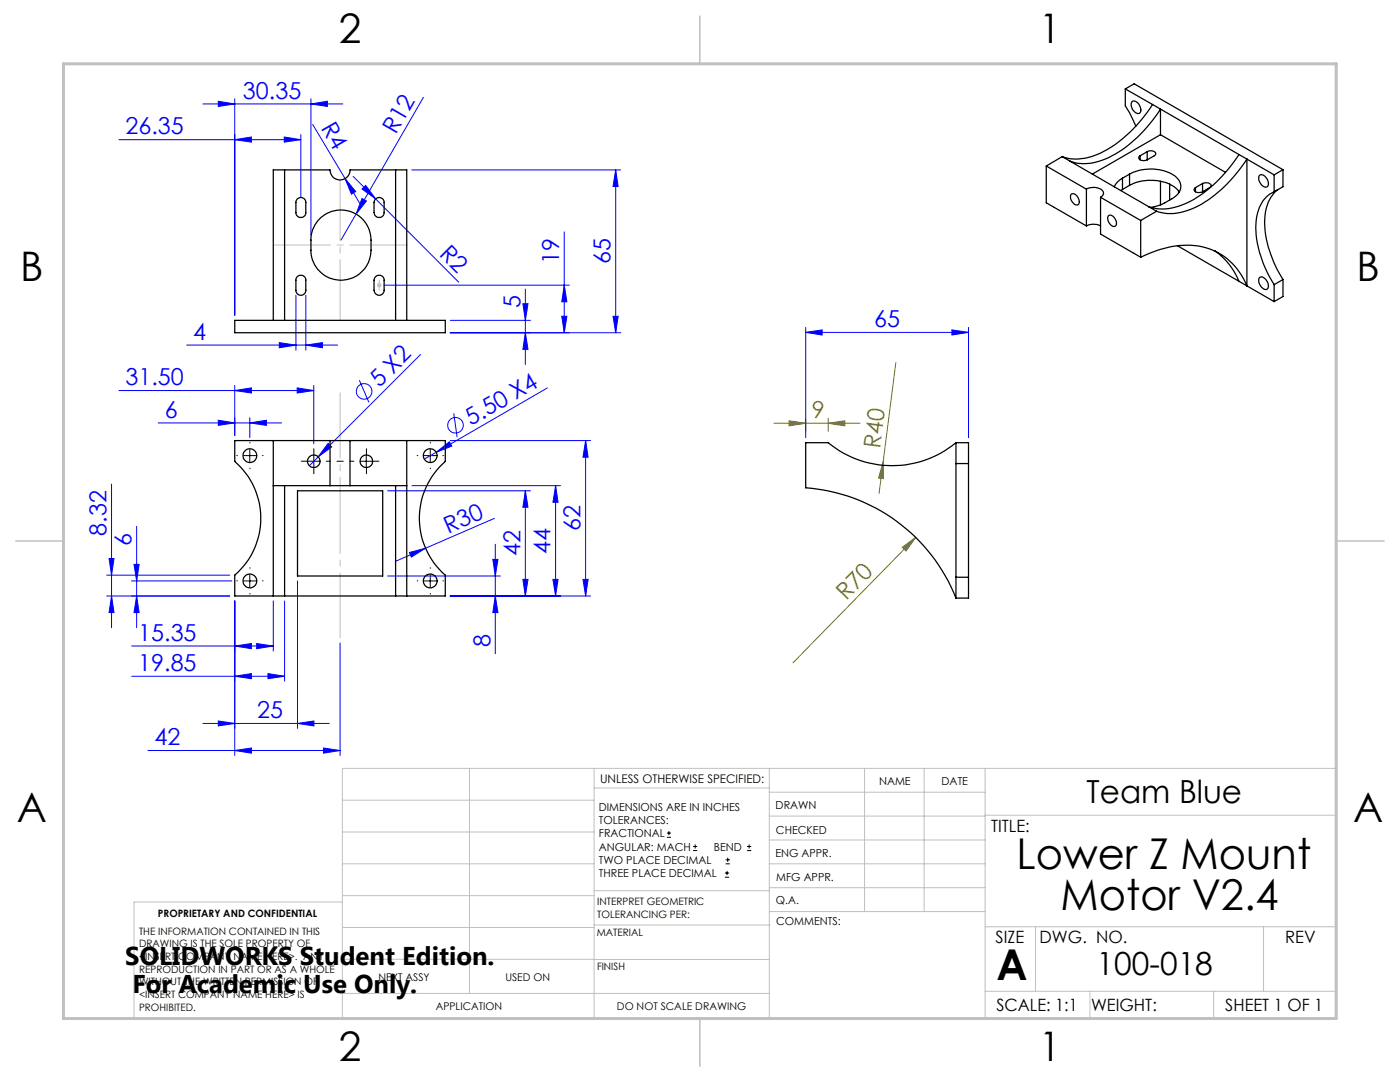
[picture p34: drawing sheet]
<svg xmlns="http://www.w3.org/2000/svg" width="279mm" height="216mm" viewBox="0 0 279 216" stroke-linecap="round" stroke-linejoin="round" font-family="sans-serif">
<defs><g id="words">
<g font-size="8.5">
<text x="202.9" y="173.4">Lower Z Mount</text>
<text x="211.7" y="181.5">Motor V2.4</text>
<text x="198.9" y="195.5">A</text>
</g>
<g font-size="8.1">
<text x="67.6" y="8.6">2</text>
<text x="207.3" y="8.6">1</text>
<text x="4" y="56.2">B</text>
<text x="270.7" y="56.2">B</text>
<text x="3.3" y="164.1">A</text>
<text x="270" y="164.1">A</text>
<text x="67.6" y="211.8">2</text>
<text x="207.3" y="211.8">1</text>
</g>
<g font-size="6.3">
<text x="216.8" y="160.2">Team Blue</text>
<text x="218.8" y="194.6">100-018</text>
</g>
<g font-size="5.1">
<text x="25" y="192.5">SOLIDWORKS Student Edition.</text>
<text x="26.4" y="198.1">For Academic Use Only.</text>
</g>
<g font-size="4.7" fill="#00f">
<text x="48.5" y="19.7">30.35</text>
<text x="25.1" y="26.8">26.35</text>
<text x="64" y="25.4" transform="rotate(60 64 25.4)">R4</text>
<text x="79" y="27" transform="rotate(-60 79 27)">R12</text>
<text x="87.5" y="50.8" transform="rotate(45 87.5 50.8)">R2</text>
<text x="111.6" y="52.7" transform="rotate(-90 111.6 52.7)">19</text>
<text x="121.9" y="52.7" transform="rotate(-90 121.9 52.7)">65</text>
<text x="103.9" y="61.5" transform="rotate(-90 103.9 61.5)">5</text>
<text x="174.5" y="65.3">65</text>
<text x="38.6" y="67.8">4</text>
<text x="25.1" y="76.9">31.50</text>
<text x="75.7" y="77.5" transform="rotate(-45 75.7 77.5)">5 X2</text>
<text x="32.9" y="83.3">6</text>
<text x="94" y="85" transform="rotate(-30 94 85)">5.50 X4</text>
<text x="21.3" y="106.9" transform="rotate(-90 21.3 106.9)">8.32</text>
<text x="89.5" y="106.6" transform="rotate(-23 89.5 106.6)">R30</text>
<text x="115.9" y="106" transform="rotate(-90 115.9 106)">62</text>
<text x="26.3" y="108.9" transform="rotate(-90 26.3 108.9)">6</text>
<text x="103.9" y="111" transform="rotate(-90 103.9 111)">42</text>
<text x="109.9" y="110.5" transform="rotate(-90 109.9 110.5)">44</text>
<text x="27.6" y="127.9">15.35</text>
<text x="97.9" y="129.1" transform="rotate(-90 97.9 129.1)">8</text>
<text x="27.6" y="133.9">19.85</text>
<text x="51.4" y="143.3">25</text>
<text x="30.8" y="148.7">42</text>
</g>
<g font-size="4.7" fill="#808000">
<text x="162" y="83.4">9</text>
<text x="175.6" y="89.6" transform="rotate(-83 175.6 89.6)">R40</text>
<text x="168.9" y="120" transform="rotate(-46 168.9 120)">R70</text>
</g>
<g font-size="3.4">
<text x="197.8" y="166">TITLE:</text>
<text x="198.7" y="188.1">SIZE</text>
<text x="207.5" y="188.1">DWG. NO.</text>
<text x="256.5" y="188.2">REV</text>
<text x="198.8" y="201.7">SCALE: 1:1</text>
<text x="217.7" y="201.8">WEIGHT:</text>
<text x="244.5" y="201.7">SHEET 1 OF 1</text>
</g>
<text font-size="2.4" x="119.8" y="156.2">UNLESS OTHERWISE SPECIFIED:</text>
<g font-size="2.2">
<text x="119.5" y="161.8">DIMENSIONS ARE IN INCHES</text>
<text x="154.8" y="161.4">DRAWN</text>
<text x="175.4" y="156.6">NAME</text>
<text x="187.9" y="156.7">DATE</text>
<text x="119.5" y="164.4">TOLERANCES:</text>
<text x="119.5" y="167.1">FRACTIONAL</text>
<text x="154.9" y="166.3">CHECKED</text>
<text x="119.5" y="169.7">ANGULAR: MACH</text>
<text x="119.5" y="172.4">TWO PLACE DECIMAL</text>
<text x="142.5" y="169.7">BEND</text>
<text x="154.8" y="171">ENG APPR.</text>
<text x="119.5" y="175">THREE PLACE DECIMAL</text>
<text x="154.9" y="175.7">MFG APPR.</text>
<text x="154.9" y="180.4">Q.A.</text>
<text x="154.9" y="184.6">COMMENTS:</text>
</g>
<g font-size="2.1">
<text x="75.5" y="195.7">NEXT ASSY</text>
<text x="100.9" y="195.7">USED ON</text>
<text x="86.9" y="201.5">APPLICATION</text>
<text x="123.1" y="201.6">DO NOT SCALE DRAWING</text>
</g>
<g font-size="2">
<text x="31.5" y="182.9">PROPRIETARY AND CONFIDENTIAL</text>
<text x="119.2" y="180.6">INTERPRET GEOMETRIC</text>
<text x="119.2" y="183.1">TOLERANCING PER:</text>
<text x="27.8" y="186.5">THE INFORMATION CONTAINED IN THIS</text>
<text x="27.8" y="189">DRAWING IS THE SOLE PROPERTY OF</text>
<text x="27.8" y="191.6">&lt;INSERT COMPANY NAME HERE&gt;. ANY</text>
<text x="119.1" y="186.7">MATERIAL</text>
<text x="27.8" y="194.1">REPRODUCTION IN PART OR AS A WHOLE</text>
<text x="27.8" y="196.6">WITHOUT THE WRITTEN PERMISSION OF</text>
<text x="119.1" y="193.5">FINISH</text>
<text x="27.8" y="199.1">&lt;INSERT COMPANY NAME HERE&gt; IS</text>
<text x="27.8" y="201.7">PROHIBITED.</text>
</g>
</g></defs>
<g fill="none" stroke="#00f" stroke-width=".2">
<path d="M46.8 19.7v43.2M62.1 19.7v27.2M84.5 19.4l-16.4 28.5M23.7 27.9h36.3M40.5 20.7h27.9M43.6 20.2l3.2 .5-3.2 .5zM46.8 27.9l3.4-.6v1.1zM56.7 27.3l3.3 .6-3.3 .5zM60 26.8v12.6M62.1 20.7l3.2-.5v1zM62.4 24.8l6.5 10.8M68.9 35.6l2.1 2.6-.9 .5z"/>
<path d="M68.9 35.6l3.2 5.5M70.5 35.2l4.5 4.5M72.2 39.6l.9 .5-2.1 2.6zM72.2 37.7l.8-.7 2 2.7zM75 39.7l16.5 16.6M82.2 33.9h41.7M122.9 33.9v32.5M122.9 33.9l.5 3.3h-1.1zM59.1 58.9v11M61 58.9v11M76.7 56.9h36.9M104.8 57.7v15"/>
<path d="M112.6 46.3v20.1M112.6 56.9l.5 3.3h-1zM23.7 77.9h38.9M37.3 68.9h30.1M46.8 77.9l3.4-.5v1zM46.8 76.9v10M55.7 68.4l3.4 .5-3.4 .5zM59.3 77.4l3.3 .5-3.3 .5zM61 68.9l3.3-.5v1zM62.6 76.9v11.6M71.7 75.9l1.9 4.4M83.9 70.7l-22.2 22.2"/>
<path d="M89.9 66.4h34M89.9 63.9h16M104.4 60.6h1l-.6 3.3zM104.8 66.4l.6 3.3h-1zM109.3 77.4l-22.2 12.8M112.1 63.1h1l-.5 3.3zM122.3 63.1h1.1l-.5 3.3zM160.8 66.3l3.3-.5v1.1zM160.8 65.3v22M160.8 66.3h32.5M190 65.8l3.3 .5-3.3 .6zM193.3 65.3v22"/>
<path d="M22.3 96.6v28.7M31.6 84.4h24.6M43.6 83.9l3.2 .5-3.2 .5zM49.8 84.4l3.4-.5v1zM49.8 83.4v3.9M65.5 88.5l.7 .7-2.7 2zM77.4 97.9h28.5M82.2 96.9h29.7M87.1 90.2l2.6-2 .5 .8zM87.1 90.2l-2.4 1.4M89.9 87.9h28M90.6 82.5l.6 4.7"/>
<path d="M104.8 97.9v21M104.8 97.9l.6 3.3h-1zM110.9 96.9v22M110.9 96.9l.5 3.3h-1.1zM116.9 87.9v31M116.9 87.9l.5 3.3h-1.1zM21.3 118.9h24.6M21.3 114.8h24.6M21.8 111.4h1l-.5 3.4zM22.3 118.9l.5 3.3h-1zM26.2 115.9h20M26.7 112.6h1.1l-.5 3.3z"/>
<path d="M27.3 105v20.3M27.3 118.9l.5 3.3h-1.1zM46.8 119.9v30.8M54.5 119.9v10M56.8 119.9v16M59.4 115.9v29.4M77.4 114.9h22.5M81.7 110.2l3.2-.8-2.8 1.8zM89.9 118.9h28M98.4 111.6h1l-.6 3.3zM98.7 103.4l-19.6 8.5M98.8 108.6v21.9"/>
<path d="M98.8 118.9l.6 3.3h-1zM104.4 115.6h1l-.6 3.3zM110.3 115.6h1.1l-.5 3.3zM116.3 115.6h1.1l-.5 3.3zM26.3 128.9h28.2M26.3 134.9h30.5M46.8 128.9l3.4-.5v1zM46.8 134.9l3.4-.5v1zM51.2 128.4l3.3 .5-3.3 .5zM53.5 134.4l3.3 .5-3.3 .5zM67.9 128.3v22.4M29.5 149.8h38.4"/>
<path d="M40.5 144.4h25.2M43.6 143.9l3.2 .5-3.2 .5zM46.8 149.8l3.4-.5v1zM59.4 144.4l3.3-.5v1zM64.6 149.3l3.3 .5-3.3 .5z"/>
<circle cx="72.7" cy="78.1" r="1.56"/>
<circle cx="90.9" cy="84.8" r="1.56"/>
</g>
<g fill="none" stroke="#000" stroke-width=".2">
<path d="M48.6 90.9h2.5M49.8 89.7v2.5M71.9 92h2.5M73.1 90.8v2.5M84.6 90.9h2.5M85.9 89.7v2.5M48.6 115.9h2.5M49.8 114.7v2.5M84.6 115.9h2.5M85.9 114.7v2.5M133.1 167.1h.8M133.1 166.2h.8"/>
<path d="M133.5 165.8v.9M138.3 169.7h.8M138.3 168.9h.8M138.7 168.5v.8M144.7 175h.8M144.7 174.2h.8M144.8 172.4h.9M144.8 171.6h.9M145.1 173.8v.8M145.2 171.1v.9M149.1 169.7h.8M149.1 168.9h.8"/>
<path d="M149.5 168.5v.8"/>
</g>
<g fill="none" stroke="#c0c0c0" stroke-width=".2">
<path d="M75.2 56.9h1M75.3 56.6l.7 .7M75.7 56.4v1M76 56.6l-.7 .7M68.3 159.7h50.3M93.7 153.3v44.9M118.6 153.3v49.9M118.6 157.2h34.9M153.5 153.3v49.9M153.5 158.1h43.1M172.5 153.3v28.6M184.4 153.3v28.6"/>
<path d="M196.6 153.3v49.9M68.3 180h-41.6v23.2h240v-49.9h-198.4v49.9M68.3 178.7h50.3M68.3 172.4h50.3M68.3 166h50.3M118.6 177.7h35M153.5 167.6h43.1M153.5 162.8h43.1M153.5 172.4h43.1M153.5 177.1h43.1M196.6 162.7h70.1M68.3 198.2h85.2"/>
<path d="M68.3 191.4l85.2 .1M68.3 185.1h50.3M118.6 184.6h35M153.6 181.9h43M196.6 197.8h70.1M196.6 184.9h70.1M206.7 184.9v12.9M217.5 197.8v5.4M242.2 197.8v5.4M252.2 184.9v12.9"/>
</g>
<path d="M178.8 72.3l-2.6 19.9M154.4 84.5h17.2M157.5 84l3.3 .5-3.3 .5zM160.8 83.5v2.6M165.3 84.5l3.3-.5v1zM165.3 83.5v2.6M176.2 92.2l.1 3.3-1-.1zM176.2 92.2l-.8 6.3M180.1 109.2l2.6-2-1.9 2.8zM182.7 107.2l-24.4 25.1" fill="none" stroke="#808000" stroke-width=".2"/>
<g fill="none" stroke="#000" stroke-width=".2" stroke-dasharray="15.2 1.3 1.3 1.3">
<path d="M47.4 90.9h-.1M49.9 88.4v-.1M49.9 93.4v.1M52.4 90.9h.1M61.4 92h-1.3M62.6 92v-1.2M62.6 92h-1.2M62.6 92v1.3M62.6 92h1.3M62.6 90.8v-1.3M62.6 93.3v1.2M73.1 90.8v-1.3"/>
<path d="M73.1 93.3v1.2M74.4 92h1.2M83.4 90.9h-.1M85.9 88.4v-.1M85.9 93.4v.1M88.4 90.9h.1M47.4 115.9h-.1M49.9 113.4v-.1M49.9 118.4v.1M52.4 115.9h.1M83.4 115.9h-.1M85.9 113.4v-.1"/>
<path d="M85.9 118.4v.1M88.4 115.9h.1"/>
</g>
<path d="M65.1 92h5.5" fill="none" stroke="#000" stroke-width=".2" stroke-dasharray="15.2 1.3 1.3 1.3" stroke-dashoffset="14.4"/>
<path d="M67.9 127.3v-48.9" fill="none" stroke="#c0c0c0" stroke-width=".2" stroke-dasharray="15.2 1.3 1.3 1.3" stroke-dashoffset="2.2"/>
<path d="M75.7 57.9v-2" fill="none" stroke="#c0c0c0" stroke-width=".2" stroke-dasharray="15.2 1.3 1.3 1.3"/>
<path d="M67.9 35.9v28" fill="none" stroke="#c0c0c0" stroke-width=".2" stroke-dasharray="15.2 1.3 1.3 1.3" stroke-dashoffset="3.1"/>
<path d="M54.6 48.9h26.6" fill="none" stroke="#c0c0c0" stroke-width=".2" stroke-dasharray="15.2 1.3 1.3 1.3" stroke-dashoffset="3.8"/>
<path d="M139.7 3.2v9.5M3.1 107.9h9.6M266.7 107.9h9.5M139.7 203.2v9.6" fill="none" stroke="#c0c0c0" stroke-width=".3"/>
<path d="M12.7 12.7h254v190.5h-254z" fill="none" stroke="#c0c0c0" stroke-width=".6"/>
<g fill="#00f">
<path d="M46.8 149.8l3.4-.5v1zM64.6 149.3l3.3 .5-3.3 .5z"/>
<path d="M112.6 56.9l.5 3.3h-1zM112.1 63.1h1l-.5 3.3z"/>
</g>
<g fill="#808000">
<path d="M180.1 109.2l2.6-2-1.9 2.8z"/>
<path d="M176.2 92.2l.1 3.3-1-.1z"/>
<path d="M157.5 84l3.3 .5-3.3 .5zM165.3 84.5l3.3-.5v1z"/>
</g>
<g fill="#00f">
<path d="M68.9 35.6l2.1 2.6-.9 .5z"/>
<path d="M81.7 110.2l3.2-.8-2.8 1.8z"/>
<path d="M87.1 90.2l2.6-2 .5 .8z"/>
<path d="M65.5 88.5l.7 .7-2.7 2z"/>
<path d="M72.2 39.6l.9 .5-2.1 2.6z"/>
<path d="M72.2 37.7l.8-.7 2 2.7z"/>
<path d="M49.8 84.4l3.4-.5v1zM43.6 83.9l3.2 .5-3.2 .5zM190 65.8l3.3 .5-3.3 .6zM160.8 66.3l3.3-.5v1.1z"/>
<path d="M46.8 77.9l3.4-.5v1zM59.3 77.4l3.3 .5-3.3 .5zM46.8 27.9l3.4-.6v1.1zM56.7 27.3l3.3 .6-3.3 .5zM55.7 68.4l3.4 .5-3.4 .5zM61 68.9l3.3-.5v1zM43.6 20.2l3.2 .5-3.2 .5zM62.1 20.7l3.2-.5v1z"/>
<path d="M46.8 128.9l3.4-.5v1zM51.2 128.4l3.3 .5-3.3 .5z"/>
<path d="M46.8 134.9l3.4-.5v1zM53.5 134.4l3.3 .5-3.3 .5z"/>
<path d="M43.6 143.9l3.2 .5-3.2 .5zM59.4 144.4l3.3-.5v1z"/>
<path d="M22.3 118.9l.5 3.3h-1zM21.8 111.4h1l-.5 3.4z"/>
<path d="M98.8 118.9l.6 3.3h-1zM98.4 111.6h1l-.6 3.3zM27.3 118.9l.5 3.3h-1.1zM26.7 112.6h1.1l-.5 3.3zM104.4 115.6h1l-.6 3.3zM104.8 97.9l.6 3.3h-1zM110.3 115.6h1.1l-.5 3.3zM110.9 96.9l.5 3.3h-1.1zM116.3 115.6h1.1l-.5 3.3zM116.9 87.9l.5 3.3h-1.1zM104.8 66.4l.6 3.3h-1zM104.4 60.6h1l-.6 3.3zM122.3 63.1h1.1l-.5 3.3zM122.9 33.9l.5 3.3h-1.1z"/>
</g>
<g fill="none" stroke="#000" stroke-width=".25">
<path d="M224.6 17.7v3.4l.8 1.4 1.3 2.7M224.6 17.7l1.7-1 29.7 17.2M224.6 17.7l5.4 3.1M56.8 33.9v30M59.4 39.7a1.01 1.01 0 0 1 1-.2 1.01 1.01 0 0 1 .6 .9v2a.99 .99 0 0 1-1 1 .99 .99 0 0 1-.9-1v-2.2zM75 39.7a1.01 1.01 0 0 1 1.1-.2 1.01 1.01 0 0 1 .6 .9v2a1.01 1.01 0 0 1-1 1 1.01 1.01 0 0 1-1.1-1v-2zM79 33.9v30M208.8 33.1v7.4l8 4.6M208.8 33.1l8 4.6M212 31.3l-3.2 1.8M212 31.3l18.8 10.9M213.7 38.8a1.16 1.16 0 0 1 1.6 1.1 .68 .68 0 0 1-.2 1 .68 .68 0 0 1-1-.4 1.51 1.51 0 0 1-.4-1.7z"/>
<path d="M216.8 37.7a2.68 2.68 0 0 1 3.4 .5v.6l-.6 .6M216.8 37.7v7.4M219.6 39.4v7.3l8 4.6M219.6 39.4l8 4.6M224 35.6l-.9 .7-.7 1M224 35.6v2.2M225.4 34.7a8.7 8.7 0 0 1 9.6 .9 2.41 2.41 0 0 1-.8 3.8l-2.5 1.5-2 .5M225.4 37a9.1 9.1 0 0 1 9.3 .6l.6 .7M225.4 34.7l-1.4 .9M225.4 37l-1.7 1M225.4 34.7v2.3M225.9 20.3a1.33 1.33 0 0 1 1.7 1.2 .73 .73 0 0 1-.2 1.1 .73 .73 0 0 1-1.1-.4 1.64 1.64 0 0 1-.4-1.9z"/>
<path d="M227.5 31.1a.53 .53 0 0 0-.2 .7 .53 .53 0 0 0 .7 .2l1-.1M227.5 31.1v.8M229 30.3a1.2 1.2 0 0 1 1.6 .3l-.1 .4-1.5 .9M229 30.3l-1.5 .8M229 30.3v1.6M230 20.8a25.7 25.7 0 0 1-11.6 10.2 9.4 9.4 0 0 1-6.4 .3M230 20.8l24.3 14.1M231.6 26.9v-5.1a25.7 25.7 0 0 1-11.6 10.2 9.4 9.4 0 0 1-6.4 .2M231.6 26.9l13 7.5M231.6 26.9l-13.6 7.8M231.6 36.2v4.7M233.4 36.7v3.2"/>
<path d="M235.2 38.1v.4M238.6 37.4a.55 .55 0 0 0-.2 .7 .55 .55 0 0 0 .6 .3l1-.1M238.6 37.4v.9M240 36.6a1.28 1.28 0 0 1 1.7 .4l-.2 .4-1.5 .9M240 36.6l-1.4 .8M240 36.6v1.7M247.3 30.8a25.8 25.8 0 0 1-11 9.9 9.4 9.4 0 0 1-7.1 .5M251.4 35a1.33 1.33 0 0 1 1.7 1.2 .71 .71 0 0 1-.2 1 .71 .71 0 0 1-.9-.1 1.69 1.69 0 0 1-.6-2.1zM254.3 38.3a6.8 6.8 0 0 0-3.7 6.5 21.3 21.3 0 0 0 3.7 12M254.3 34.9v3.4M255 37.9a7.7 7.7 0 0 0-2.6 6.5 23 23 0 0 0 3.6 11.4M256 33.9l-1.7 1"/>
<path d="M256 33.9v3.4l-1.7 1M59.2 55.3a1 1 0 0 1 1.1-.3 1 1 0 0 1 .7 .9v2a.99 .99 0 0 1-1 1 .99 .99 0 0 1-.9-1v-2.2zM63.7 43.7a6 6 0 0 1 6.6-1.4 6 6 0 0 1 3.7 5.6v2a6 6 0 0 1-5.9 6 6 6 0 0 1-6-6 9.8 9.8 0 0 1 .3-4l.4-.9zM75 55.2a.99 .99 0 0 1 1.1-.2 .99 .99 0 0 1 .6 .9v2a1.01 1.01 0 0 1-1 1 1.01 1.01 0 0 1-1.1-1v-2zM216.8 45.1a2.99 2.99 0 0 1 2.8 0M221.2 43.1a1.05 1.05 0 0 1 1.5 .9 .76 .76 0 0 1-.4 1.2 1.64 1.64 0 0 1-1.1-2.1zM227.6 44v7.3M230.8 42.2a10.3 10.3 0 0 0 8.4-1.1 27.5 27.5 0 0 0 9.6-9.3v25.2a12.7 12.7 0 0 0-14.4-7.9 23.3 23.3 0 0 0-6.8 2.2M230.8 42.2l-3.2 1.8M235 49l19.3 11.2M242.5 50.1l.1 .1M242.5 50.1a13.3 13.3 0 0 1 4.8 6"/>
<path d="M251.4 55.4a1.12 1.12 0 0 1 1.5 .8 .99 .99 0 0 1-.3 1.6 1.78 1.78 0 0 1-1.2-2.4zM254.3 56.8v3.4M256 55.8v3.4l-1.7 1M256 55.8l-1.7 1M46.8 63.9h42.1v2.5h-42.1zM54.5 63.9v-30h11.4a1.99 1.99 0 0 0 2 2 1.99 1.99 0 0 0 1.9-2h11.4v30M54.5 96.9v22M54.5 96.9h11.4M54.5 87.9v9M56.8 96.9v22M59.4 97.9h17v17h-17zM65.9 87.9h3.9"/>
<path d="M65.9 96.9h3.9M65.9 87.9h-19.1v4.2a15 15 0 0 1 0 22.7v4.1h42.1v-4.1a15 15 0 0 1 0-22.7v-4.2h-19.1M65.9 87.9v9M69.8 96.9h11.4M69.8 87.9v9M79 96.9v22M81.2 96.9v22M81.2 87.9v9M190.8 92.5v22.7M190.8 88.3a20 20 0 0 1-25.5 0h-4.5v9a35 35 0 0 1 30 22M190.8 92.5h2.5M190.8 88.3h2.5v4.2"/>
<path d="M190.8 88.3v4.2M193.3 92.5v22.7M190.8 115.2v4.1M190.8 115.2h2.5M193.3 115.2v4.1h-2.5"/>
<circle cx="49.8" cy="90.9" r="1.38"/>
<circle cx="62.6" cy="92" r="1.24"/>
<circle cx="73.1" cy="92" r="1.25"/>
<circle cx="85.9" cy="90.9" r="1.38"/>
<circle cx="49.8" cy="115.9" r="1.38"/>
<circle cx="85.9" cy="115.9" r="1.38"/>
</g>
<use href="#words"/>
</svg>
